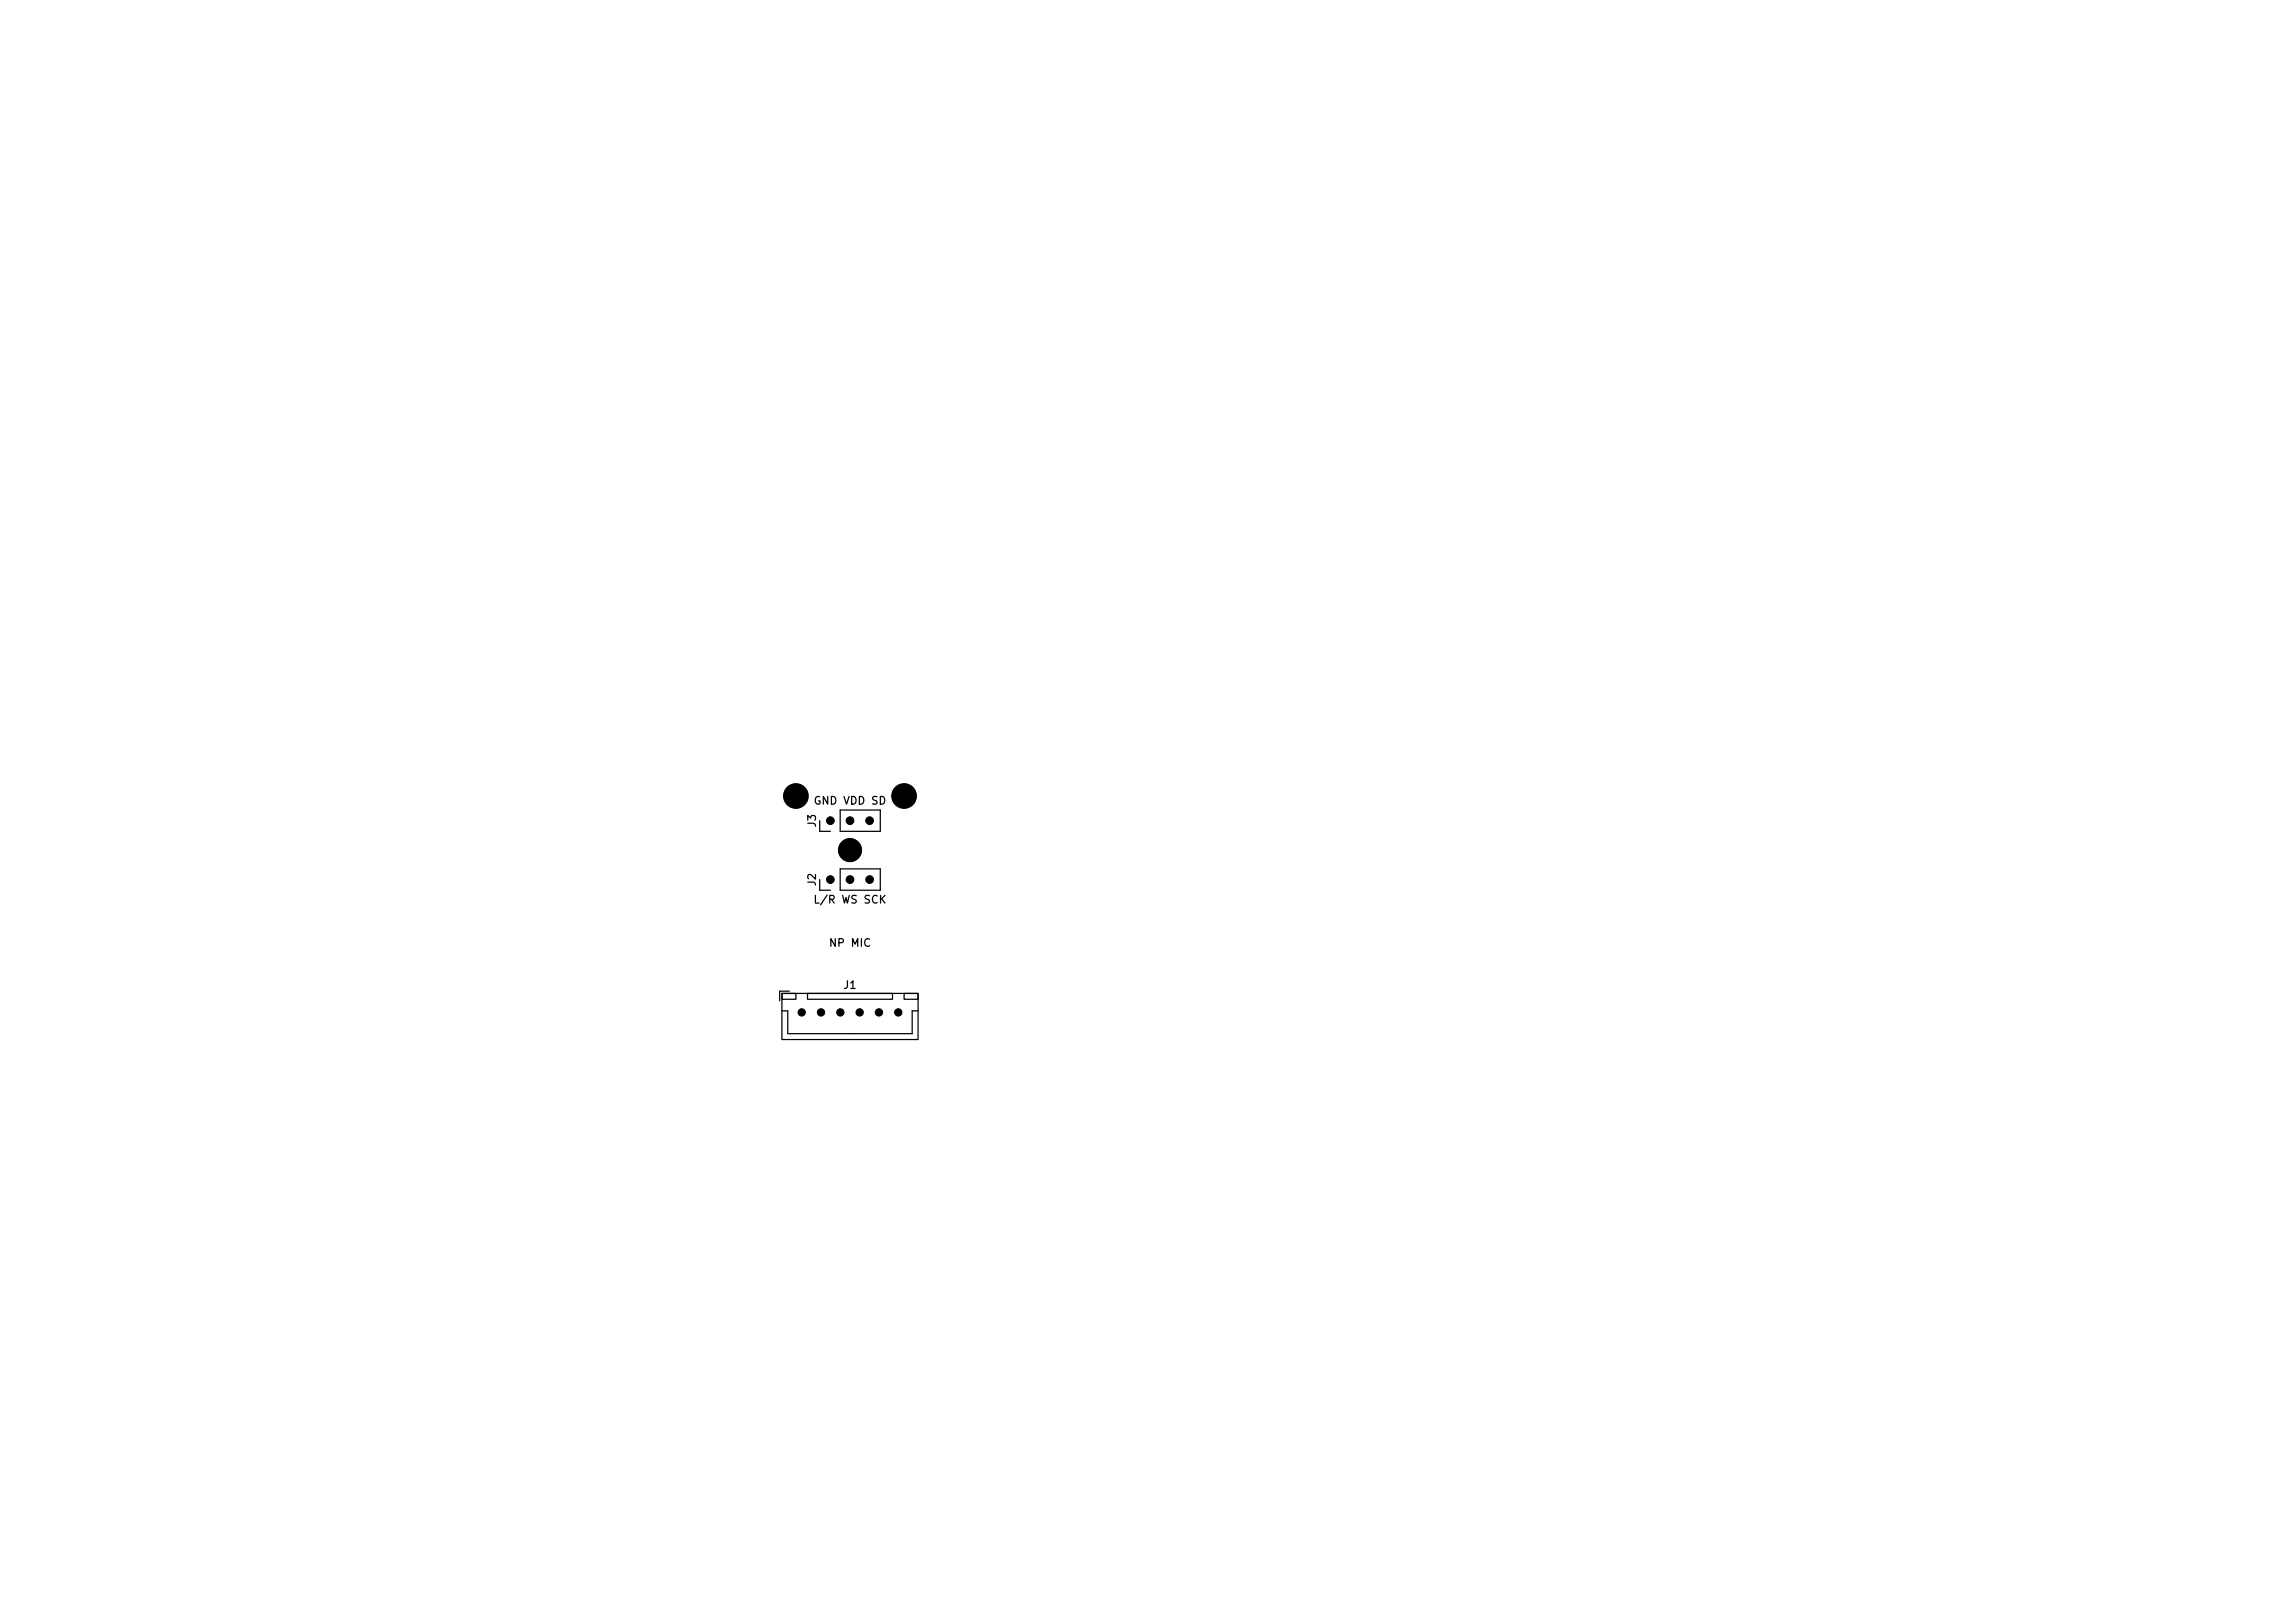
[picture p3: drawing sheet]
<svg xmlns="http://www.w3.org/2000/svg" width="297mm" height="210mm" viewBox="0 0 297 210" stroke-linecap="round" stroke-linejoin="round" font-family="sans-serif">
<defs><g id="words">
<g font-size="1">
<text x="105.2" y="104.4">GND VDD SD</text>
<text x="105.8" y="107.1" transform="rotate(-90 105.8 107.1)">J3</text>
<text x="105.2" y="117.2">L/R WS SCK</text>
<text x="105.8" y="114.8" transform="rotate(-90 105.8 114.8)">J2</text>
<text x="107.2" y="122.8">NP MIC</text>
<text x="109" y="128.2">J1</text>
</g>
</g></defs>
<path d="M106.1 106.2v1.4h1.4M106.1 113.8v1.4h1.4M108.7 104.8h5.2v2.8h-5.2zM108.7 112.4h5.2v2.8h-5.2zM101.2 128.5h17.6v6h-17.6zM101.2 128.5h1.8v.8h-1.8zM101.2 130.8h.8v3h16.1v-3h.7M102.1 128.3h-1.2v1.2M104.5 128.5h11v.8h-11zM117 128.5h1.8v.8h-1.8z" fill="none" stroke="#000" stroke-width=".16"/>
<g fill="#000" stroke="#000" stroke-width=".13">
<circle cx="103" cy="103" r="1.6"/>
<circle cx="107.5" cy="113.8" r=".5"/>
<circle cx="107.5" cy="106.2" r=".5"/>
<circle cx="110" cy="110" r="1.5"/>
<circle cx="110" cy="113.8" r=".5"/>
<circle cx="110" cy="106.2" r=".5"/>
<circle cx="112.5" cy="106.2" r=".5"/>
<circle cx="112.5" cy="113.8" r=".5"/>
<circle cx="117" cy="103" r="1.6"/>
<circle cx="103.7" cy="131" r=".48"/>
<circle cx="106.2" cy="131" r=".47"/>
<circle cx="108.8" cy="131" r=".47"/>
<circle cx="111.2" cy="131" r=".47"/>
<circle cx="113.8" cy="131" r=".47"/>
<circle cx="116.2" cy="131" r=".47"/>
</g>
<use href="#words"/>
</svg>
